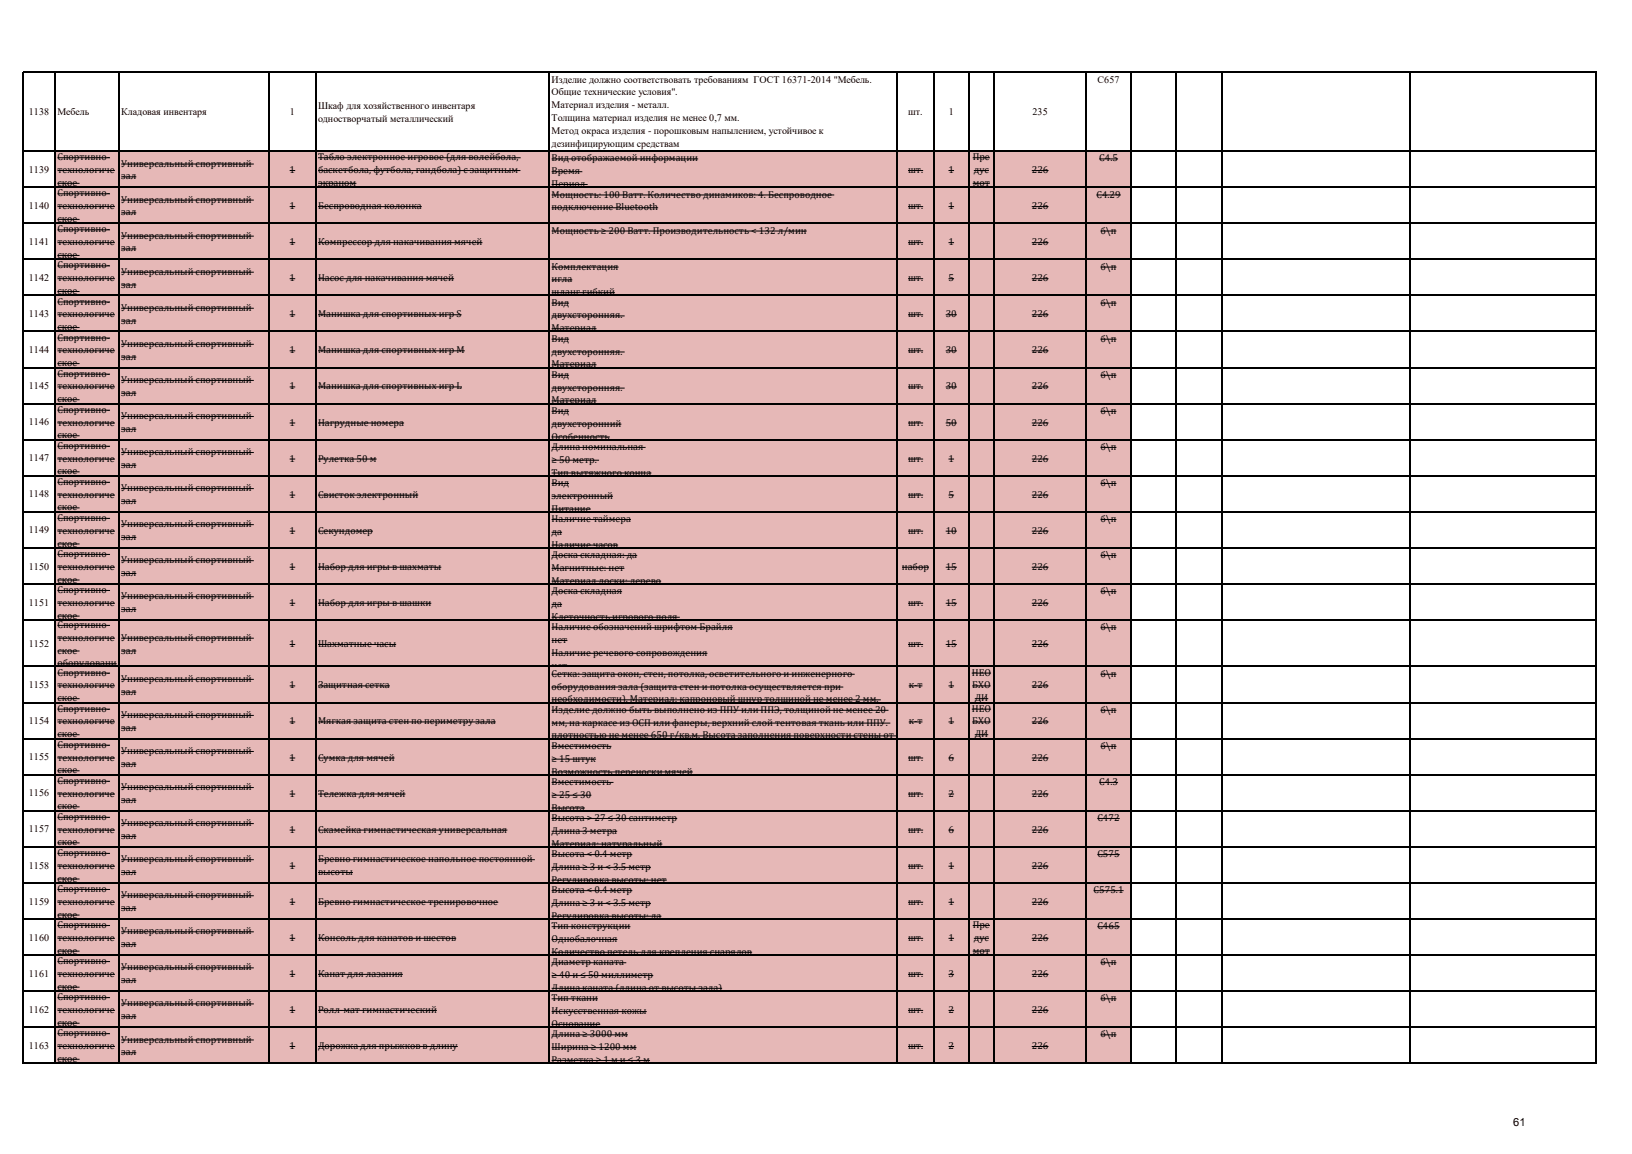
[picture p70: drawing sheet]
<svg xmlns="http://www.w3.org/2000/svg" width="297mm" height="210mm" viewBox="0 0 297 210" stroke-linecap="round" stroke-linejoin="round" font-family="sans-serif">
<defs><g id="words">
<text font-size="2" x="275.4" y="205">61</text>
<g font-size="1.8">
<text x="100.4" y="15">Изделие должно соответствовать требованиям ГОСТ 16371-2014 &quot;Мебель.</text>
<text x="100.4" y="17.4">Общие технические условия&quot;.</text>
<text x="199.8" y="15">С657</text>
<text x="5.2" y="21">1138</text>
<text x="10.5" y="21">Мебель</text>
<text x="22.1" y="21">Кладовая инвентаря</text>
<text x="52.8" y="21">1</text>
<text x="57.9" y="19.9">Шкаф для хозяйственного инвентаря</text>
<text x="57.9" y="22.2">одностворчатый металлический</text>
<text x="100.4" y="19.7">Материал изделия - металл.</text>
<text x="100.4" y="22">Толщина материал изделия не менее 0,7 мм.</text>
<text x="165.3" y="21">шт.</text>
<text x="172.7" y="21">1</text>
<text x="187.9" y="21">235</text>
<text x="10.5" y="29.2">Спортивно-</text>
<text x="57.9" y="29.2">Табло электронное игровое (для волейбола,</text>
<text x="100.4" y="24.3">Метод окраса изделия - порошковым напылением, устойчивое к</text>
<text x="100.4" y="26.7">дезинфицирующим средствам</text>
<text x="100.4" y="29">Количество отделений не менее 2 шт.</text>
<text x="100.4" y="29.4">Вид отображаемой информации</text>
<text x="177" y="29.2">Пре</text>
<text x="200" y="29.4">С4.5</text>
<text x="5.2" y="31.5">1139</text>
<text x="10.5" y="31.5">технологиче</text>
<text x="10.5" y="33.8">ское</text>
<text x="10.5" y="35.7">Спортивно-</text>
<text x="22.1" y="30.3">Универсальный спортивный</text>
<text x="22.1" y="32.6">зал</text>
<text x="52.7" y="31.5">1</text>
<text x="57.9" y="31.5">баскетбола, футбола, гандбола) с защитным</text>
<text x="57.9" y="33.8">экраном</text>
<text x="100.4" y="31.7">Время</text>
<text x="100.4" y="34">Период</text>
<text x="100.4" y="35.9">Мощность: 100 Ватт. Количество динамиков: 4. Беспроводное</text>
<text x="165.3" y="31.5">шт.</text>
<text x="172.6" y="31.5">1</text>
<text x="177" y="33.8">мот</text>
<text x="177.2" y="31.5">дус</text>
<text x="187.8" y="31.5">226</text>
<text x="199.5" y="35.9">С4.29</text>
<text x="5.2" y="38">1140</text>
<text x="10.5" y="38.1">технологиче</text>
<text x="10.5" y="40.4">ское</text>
<text x="22.1" y="36.9">Универсальный спортивный</text>
<text x="22.1" y="39.2">зал</text>
<text x="52.7" y="38.1">1</text>
<text x="57.9" y="38.1">Беспроводная колонка</text>
<text x="100.4" y="38.3">подключение Bluetooth</text>
<text x="165.3" y="38.1">шт.</text>
<text x="172.6" y="38.1">1</text>
<text x="187.8" y="38.1">226</text>
<text x="5.2" y="44.6">1141</text>
<text x="10.5" y="42.3">Спортивно-</text>
<text x="10.5" y="44.6">технологиче</text>
<text x="10.5" y="47">ское</text>
<text x="22.1" y="43.4">Универсальный спортивный</text>
<text x="22.1" y="45.8">зал</text>
<text x="52.7" y="44.6">1</text>
<text x="57.9" y="44.6">Компрессор для накачивания мячей</text>
<text x="100.4" y="42.5">Мощность ≥ 200 Ватт. Производительность &lt; 132 л/мин</text>
<text x="165.3" y="44.6">шт.</text>
<text x="172.6" y="44.6">1</text>
<text x="187.8" y="44.6">226</text>
<text x="200.3" y="42.5">б\п</text>
<text x="5.2" y="51.1">1142</text>
<text x="10.5" y="48.9">Спортивно-</text>
<text x="10.5" y="51.2">технологиче</text>
<text x="10.5" y="53.5">ское</text>
<text x="22.1" y="50">Универсальный спортивный</text>
<text x="22.1" y="52.3">зал</text>
<text x="52.7" y="51.2">1</text>
<text x="57.9" y="51.2">Насос для накачивания мячей</text>
<text x="100.4" y="49.1">Комплектация</text>
<text x="100.4" y="51.4">игла</text>
<text x="100.4" y="53.7">шланг гибкий</text>
<text x="165.3" y="51.2">шт.</text>
<text x="172.6" y="51.2">5</text>
<text x="187.8" y="51.2">226</text>
<text x="200.3" y="49.1">б\п</text>
<text x="5.2" y="57.7">1143</text>
<text x="10.5" y="55.4">Спортивно-</text>
<text x="10.5" y="57.7">технологиче</text>
<text x="22.1" y="56.6">Универсальный спортивный</text>
<text x="22.1" y="58.9">зал</text>
<text x="52.7" y="57.7">1</text>
<text x="57.9" y="57.7">Манишка для спортивных игр S</text>
<text x="100.4" y="55.6">Вид</text>
<text x="100.4" y="58">двухсторонняя.</text>
<text x="165.3" y="57.7">шт.</text>
<text x="172.1" y="57.7">30</text>
<text x="187.8" y="57.7">226</text>
<text x="200.3" y="55.6">б\п</text>
<text x="5.2" y="64.3">1144</text>
<text x="10.5" y="60.1">ское</text>
<text x="10.5" y="62">Спортивно-</text>
<text x="10.5" y="64.3">технологиче</text>
<text x="22.1" y="63.1">Универсальный спортивный</text>
<text x="22.1" y="65.5">зал</text>
<text x="52.7" y="64.3">1</text>
<text x="57.9" y="64.3">Манишка для спортивных игр M</text>
<text x="100.4" y="60.3">Материал</text>
<text x="100.4" y="62.2">Вид</text>
<text x="100.4" y="64.5">двухсторонняя.</text>
<text x="165.3" y="64.3">шт.</text>
<text x="172.1" y="64.3">30</text>
<text x="187.8" y="64.3">226</text>
<text x="200.3" y="62.2">б\п</text>
<text x="5.2" y="70.8">1145</text>
<text x="10.5" y="66.6">ское</text>
<text x="10.5" y="68.6">Спортивно-</text>
<text x="10.5" y="70.9">технологиче</text>
<text x="22.1" y="69.7">Универсальный спортивный</text>
<text x="52.7" y="70.9">1</text>
<text x="57.9" y="70.9">Манишка для спортивных игр L</text>
<text x="100.4" y="66.9">Материал</text>
<text x="100.4" y="68.8">Вид</text>
<text x="100.4" y="71.1">двухсторонняя.</text>
<text x="165.3" y="70.9">шт.</text>
<text x="172.1" y="70.9">30</text>
<text x="187.8" y="70.9">226</text>
<text x="200.3" y="68.8">б\п</text>
<text x="5.2" y="77.4">1146</text>
<text x="10.5" y="73.2">ское</text>
<text x="10.5" y="75.1">Спортивно-</text>
<text x="10.5" y="77.4">технологиче</text>
<text x="22.1" y="72">зал</text>
<text x="22.1" y="76.3">Универсальный спортивный</text>
<text x="52.7" y="77.4">1</text>
<text x="57.9" y="77.4">Нагрудные номера</text>
<text x="100.4" y="73.4">Материал</text>
<text x="100.4" y="75.3">Вид</text>
<text x="100.4" y="77.7">двухсторонний</text>
<text x="165.3" y="77.4">шт.</text>
<text x="172.1" y="77.4">50</text>
<text x="187.8" y="77.4">226</text>
<text x="200.3" y="75.3">б\п</text>
<text x="5.2" y="84">1147</text>
<text x="10.5" y="79.8">ское</text>
<text x="10.5" y="81.7">Спортивно-</text>
<text x="22.1" y="78.6">зал</text>
<text x="22.1" y="82.8">Универсальный спортивный</text>
<text x="100.4" y="80">Особенность</text>
<text x="100.4" y="81.9">Длина номинальная</text>
<text x="200.3" y="81.9">б\п</text>
<text x="10.5" y="84">технологиче</text>
<text x="10.5" y="86.3">ское</text>
<text x="10.5" y="88.2">Спортивно-</text>
<text x="22.1" y="85.1">зал</text>
<text x="22.1" y="89.4">Универсальный спортивный</text>
<text x="52.7" y="84">1</text>
<text x="57.9" y="84">Рулетка 50 м</text>
<text x="100.4" y="84.2">≥ 50 метр.</text>
<text x="100.4" y="86.5">Тип вытяжного конца</text>
<text x="100.4" y="88.5">Вид</text>
<text x="165.3" y="84">шт.</text>
<text x="172.6" y="84">1</text>
<text x="187.8" y="84">226</text>
<text x="200.3" y="88.5">б\п</text>
<text x="5.2" y="90.5">1148</text>
<text x="10.5" y="90.6">технологиче</text>
<text x="10.5" y="92.9">ское</text>
<text x="10.5" y="94.8">Спортивно-</text>
<text x="22.1" y="91.7">зал</text>
<text x="22.1" y="95.9">Универсальный спортивный</text>
<text x="52.7" y="90.6">1</text>
<text x="57.9" y="90.6">Свисток электронный</text>
<text x="100.4" y="90.8">электронный</text>
<text x="100.4" y="93.1">Питание</text>
<text x="100.4" y="95">Наличие таймера</text>
<text x="165.3" y="90.6">шт.</text>
<text x="172.6" y="90.6">5</text>
<text x="187.8" y="90.6">226</text>
<text x="200.3" y="95">б\п</text>
<text x="5.2" y="97.1">1149</text>
<text x="10.5" y="97.1">технологиче</text>
<text x="10.5" y="99.5">ское</text>
<text x="10.5" y="101.4">Спортивно-</text>
<text x="22.1" y="98.3">зал</text>
<text x="52.7" y="97.1">1</text>
<text x="57.9" y="97.1">Секундомер</text>
<text x="100.4" y="97.3">да</text>
<text x="100.4" y="99.7">Наличие часов</text>
<text x="100.4" y="101.6">Доска складная: да</text>
<text x="165.3" y="97.1">шт.</text>
<text x="172.1" y="97.1">10</text>
<text x="187.8" y="97.1">226</text>
<text x="200.3" y="101.6">б\п</text>
<text x="5.2" y="103.6">1150</text>
<text x="10.5" y="103.7">технологиче</text>
<text x="10.5" y="106">ское</text>
<text x="10.5" y="107.9">Спортивно-</text>
<text x="22.1" y="102.5">Универсальный спортивный</text>
<text x="22.1" y="104.8">зал</text>
<text x="52.7" y="103.7">1</text>
<text x="57.9" y="103.7">Набор для игры в шахматы</text>
<text x="100.4" y="103.9">Магнитные: нет</text>
<text x="100.4" y="106.2">Материал доски: дерево</text>
<text x="164.2" y="103.7">набор</text>
<text x="172.1" y="103.7">15</text>
<text x="187.8" y="103.7">226</text>
<text x="5.2" y="110.2">1151</text>
<text x="10.5" y="110.3">технологиче</text>
<text x="10.5" y="112.6">ское</text>
<text x="22.1" y="109.1">Универсальный спортивный</text>
<text x="22.1" y="111.4">зал</text>
<text x="52.7" y="110.3">1</text>
<text x="57.9" y="110.3">Набор для игры в шашки</text>
<text x="100.4" y="108.1">Доска складная</text>
<text x="100.4" y="110.5">да</text>
<text x="100.4" y="112.8">Клеточность игрового поля</text>
<text x="165.3" y="110.3">шт.</text>
<text x="172.1" y="110.3">15</text>
<text x="187.8" y="110.3">226</text>
<text x="200.3" y="108.1">б\п</text>
<text x="5.2" y="117.7">1152</text>
<text x="10.5" y="114.3">Спортивно-</text>
<text x="10.5" y="116.6">технологиче</text>
<text x="10.5" y="118.9">ское</text>
<text x="22.1" y="116.6">Универсальный спортивный</text>
<text x="22.1" y="118.9">зал</text>
<text x="52.7" y="117.8">1</text>
<text x="57.9" y="117.8">Шахматные часы</text>
<text x="100.4" y="114.7">Наличие обозначений шрифтом Брайля</text>
<text x="100.4" y="117">нет</text>
<text x="100.4" y="119.4">Наличие речевого сопровождения</text>
<text x="165.3" y="117.8">шт.</text>
<text x="172.1" y="117.8">15</text>
<text x="187.8" y="117.8">226</text>
<text x="200.3" y="114.7">б\п</text>
<text x="5.2" y="125.2">1153</text>
<text x="10.5" y="121.3">оборудовани</text>
<text x="10.5" y="123">Спортивно-</text>
<text x="10.5" y="125.3">технологиче</text>
<text x="22.1" y="124.1">Универсальный спортивный</text>
<text x="52.7" y="125.3">1</text>
<text x="57.9" y="125.3">Защитная сетка</text>
<text x="100.4" y="121.7">нет</text>
<text x="100.4" y="123.2">Сетка: защита окон, стен, потолка, осветительного и инженерного</text>
<text x="100.4" y="125.5">оборудования зала (защита стен и потолка осуществляется при</text>
<text x="165.4" y="125.3">к-т</text>
<text x="172.6" y="125.3">1</text>
<text x="176.9" y="123">НЕО</text>
<text x="176.9" y="125.3">БХО</text>
<text x="187.8" y="125.3">226</text>
<text x="200.3" y="123.2">б\п</text>
<text x="5.2" y="131.8">1154</text>
<text x="10.5" y="127.6">ское</text>
<text x="10.5" y="129.5">Спортивно-</text>
<text x="10.5" y="131.9">технологиче</text>
<text x="22.1" y="126.4">зал</text>
<text x="22.1" y="130.7">Универсальный спортивный</text>
<text x="52.7" y="131.9">1</text>
<text x="57.9" y="131.9">Мягкая защита стен по периметру зала</text>
<text x="100.4" y="127.8">необходимости). Материал: капроновый шнур толщиной не менее 2 мм.</text>
<text x="100.4" y="129.7">Изделие должно быть выполнено из ППУ или ППЭ, толщиной не менее 20</text>
<text x="165.4" y="131.9">к-т</text>
<text x="172.6" y="131.9">1</text>
<text x="176.9" y="129.5">НЕО</text>
<text x="176.9" y="131.9">БХО</text>
<text x="177.4" y="127.6">ДИ</text>
<text x="187.8" y="131.9">226</text>
<text x="200.3" y="129.7">б\п</text>
<text x="10.5" y="134.2">ское</text>
<text x="10.5" y="136.1">Спортивно-</text>
<text x="22.1" y="133">зал</text>
<text x="22.1" y="137.2">Универсальный спортивный</text>
<text x="100.4" y="132.1">мм, на каркасе из ОСП или фанеры, верхний слой тентовая ткань или ППУ.</text>
<text x="100.4" y="134.4">плотностью не менее 650 г/кв.м. Высота заполнения поверхности стены от</text>
<text x="100.4" y="136.3">Вместимость</text>
<text x="177.4" y="134.2">ДИ</text>
<text x="200.3" y="136.3">б\п</text>
<text x="5.2" y="138.4">1155</text>
<text x="10.5" y="138.4">технологиче</text>
<text x="10.5" y="140.7">ское</text>
<text x="10.5" y="142.6">Спортивно-</text>
<text x="22.1" y="139.6">зал</text>
<text x="22.1" y="143.8">Универсальный спортивный</text>
<text x="52.7" y="138.4">1</text>
<text x="57.9" y="138.4">Сумка для мячей</text>
<text x="100.4" y="138.6">≥ 15 штук</text>
<text x="100.4" y="141">Возможность переноски мячей</text>
<text x="100.4" y="142.9">Вместимость</text>
<text x="165.3" y="138.4">шт.</text>
<text x="172.6" y="138.4">6</text>
<text x="187.8" y="138.4">226</text>
<text x="200" y="142.9">С4.3</text>
<text x="5.2" y="144.9">1156</text>
<text x="10.5" y="145">технологиче</text>
<text x="10.5" y="147.3">ское</text>
<text x="10.5" y="149.2">Спортивно-</text>
<text x="22.1" y="146.1">зал</text>
<text x="52.7" y="145">1</text>
<text x="57.9" y="145">Тележка для мячей</text>
<text x="100.4" y="145.2">≥ 25 ≤ 30</text>
<text x="100.4" y="147.5">Высота</text>
<text x="100.4" y="149.4">Высота &gt; 27 ≤ 30 сантиметр</text>
<text x="165.3" y="145">шт.</text>
<text x="172.6" y="145">2</text>
<text x="187.8" y="145">226</text>
<text x="199.7" y="149.4">С472</text>
<text x="5.2" y="151.5">1157</text>
<text x="10.5" y="151.5">технологиче</text>
<text x="10.5" y="153.9">ское</text>
<text x="10.5" y="155.8">Спортивно-</text>
<text x="22.1" y="150.4">Универсальный спортивный</text>
<text x="22.1" y="152.7">зал</text>
<text x="52.7" y="151.5">1</text>
<text x="57.9" y="151.5">Скамейка гимнастическая универсальная</text>
<text x="100.4" y="151.7">Длина 3 метра</text>
<text x="100.4" y="154.1">Материал: натуральный</text>
<text x="100.4" y="156">Высота &lt; 0.4 метр</text>
<text x="165.3" y="151.5">шт.</text>
<text x="172.6" y="151.5">6</text>
<text x="187.8" y="151.5">226</text>
<text x="199.7" y="156">С575</text>
<text x="5.2" y="158.1">1158</text>
<text x="10.5" y="158.1">технологиче</text>
<text x="10.5" y="160.4">ское</text>
<text x="22.1" y="156.9">Универсальный спортивный</text>
<text x="22.1" y="159.3">зал</text>
<text x="52.7" y="158.1">1</text>
<text x="57.9" y="156.9">Бревно гимнастическое напольное постоянной</text>
<text x="57.9" y="159.3">высоты</text>
<text x="100.4" y="158.3">Длина ≥ 3 и &lt; 3.5 метр</text>
<text x="100.4" y="160.6">Регулировка высоты: нет</text>
<text x="165.3" y="158.1">шт.</text>
<text x="172.6" y="158.1">1</text>
<text x="187.8" y="158.1">226</text>
<text x="5.2" y="164.6">1159</text>
<text x="10.5" y="162.3">Спортивно-</text>
<text x="10.5" y="164.7">технологиче</text>
<text x="10.5" y="167">ское</text>
<text x="22.1" y="163.5">Универсальный спортивный</text>
<text x="22.1" y="165.8">зал</text>
<text x="52.7" y="164.7">1</text>
<text x="57.9" y="164.7">Бревно гимнастическое тренировочное</text>
<text x="100.4" y="162.6">Высота &lt; 0.4 метр</text>
<text x="100.4" y="164.9">Длина ≥ 3 и &lt; 3.5 метр</text>
<text x="100.4" y="167.2">Регулировка высоты: да</text>
<text x="165.3" y="164.7">шт.</text>
<text x="172.6" y="164.7">1</text>
<text x="187.8" y="164.7">226</text>
<text x="199" y="162.6">С575.1</text>
<text x="5.2" y="171.2">1160</text>
<text x="10.5" y="168.9">Спортивно-</text>
<text x="10.5" y="171.2">технологиче</text>
<text x="10.5" y="173.6">ское</text>
<text x="22.1" y="170">Универсальный спортивный</text>
<text x="22.1" y="172.4">зал</text>
<text x="52.7" y="171.2">1</text>
<text x="57.9" y="171.2">Консоль для канатов и шестов</text>
<text x="100.4" y="169.1">Тип конструкции</text>
<text x="100.4" y="171.4">Однобалочная</text>
<text x="100.4" y="173.8">Количество петель для крепления снарядов</text>
<text x="165.3" y="171.2">шт.</text>
<text x="172.6" y="171.2">1</text>
<text x="177" y="168.9">Пре</text>
<text x="177" y="173.6">мот</text>
<text x="177.2" y="171.2">дус</text>
<text x="187.8" y="171.2">226</text>
<text x="199.7" y="169.1">С465</text>
<text x="5.2" y="177.7">1161</text>
<text x="10.5" y="175.5">Спортивно-</text>
<text x="10.5" y="177.8">технологиче</text>
<text x="22.1" y="176.6">Универсальный спортивный</text>
<text x="22.1" y="178.9">зал</text>
<text x="52.7" y="177.8">1</text>
<text x="57.9" y="177.8">Канат для лазания</text>
<text x="100.4" y="175.7">Диаметр каната</text>
<text x="100.4" y="178">≥ 40 и ≤ 50 миллиметр</text>
<text x="165.3" y="177.8">шт.</text>
<text x="172.6" y="177.8">3</text>
<text x="187.8" y="177.8">226</text>
<text x="200.3" y="175.7">б\п</text>
<text x="5.2" y="184.3">1162</text>
<text x="10.5" y="180.1">ское</text>
<text x="10.5" y="182">Спортивно-</text>
<text x="10.5" y="184.4">технологиче</text>
<text x="22.1" y="183.2">Универсальный спортивный</text>
<text x="22.1" y="185.5">зал</text>
<text x="52.7" y="184.4">1</text>
<text x="57.9" y="184.4">Ролл-мат гимнастический</text>
<text x="100.4" y="180.3">Длина каната (длина от высоты зала)</text>
<text x="100.4" y="182.2">Тип ткани</text>
<text x="100.4" y="184.6">Искусственная кожы</text>
<text x="165.3" y="184.4">шт.</text>
<text x="172.6" y="184.4">2</text>
<text x="187.8" y="184.4">226</text>
<text x="200.3" y="182.2">б\п</text>
<text x="5.2" y="190.9">1163</text>
<text x="10.5" y="186.7">ское</text>
<text x="10.5" y="188.6">Спортивно-</text>
<text x="10.5" y="190.9">технологиче</text>
<text x="22.1" y="189.7">Универсальный спортивный</text>
<text x="52.7" y="190.9">1</text>
<text x="57.9" y="190.9">Дорожка для прыжков в длину</text>
<text x="100.4" y="186.9">Основание</text>
<text x="100.4" y="188.8">Длина ≥ 3000 мм</text>
<text x="100.4" y="191.1">Ширина ≥ 1200 мм</text>
<text x="165.3" y="190.9">шт.</text>
<text x="172.6" y="190.9">2</text>
<text x="187.8" y="190.9">226</text>
<text x="200.3" y="188.8">б\п</text>
<text x="10.5" y="193.2">ское</text>
<text x="22.1" y="192.1">зал</text>
<text x="100.4" y="193.5">Разметка ≥ 1 м и ≤ 3 м</text>
</g>
</g></defs>
<g fill="#e6b8b7">
<path d="M10 27.5h38.9v6.6h-38.9z" fill-rule="evenodd"/>
<path d="M48.9 27.5h156.9v6.6h-156.9z" fill-rule="evenodd"/>
<path d="M10 34h195.8v159.5h-195.8z" fill-rule="evenodd"/>
</g>
<g fill="none" stroke="#000" stroke-width=".18">
<path d="M10.5 28.7h9.5M10.5 31h10.4M10.5 33.4h4M10.5 35.3h9.5M10.5 37.6h10.4M10.5 39.9h4M22.1 29.9h24.1M22.1 32.2h2.7M22.1 36.4h24.1M22.1 38.7h2.7M52.7 31h1M52.7 37.6h1"/>
<path d="M57.9 28.7h36.9M57.9 31h36.8M57.9 33.4h7M57.9 37.6h18.9M100.4 28.9h26.7M100.4 31.2h5.6M100.4 33.6h6.6M100.4 35.5h51.4M100.4 37.8h19.4M165.3 31h2.7M165.3 37.6h2.7M172.6 31h1"/>
<path d="M172.6 37.6h1M177 28.7h3.2M177 33.4h3.2M177.2 31h2.8M187.8 31h3M187.8 37.6h3M199.5 35.5h4.5M200 28.9h3.5M10.5 41.8h9.5M10.5 44.2h10.4M10.5 46.5h4M10.5 48.4h9.5"/>
<path d="M10.5 50.7h10.4M10.5 53.1h4M10.5 55h9.5M10.5 57.3h10.4M10.5 59.6h4M22.1 43h24.1M22.1 45.3h2.7M22.1 49.5h24.1M22.1 51.9h2.7M22.1 56.1h24.1M22.1 58.4h2.7M52.7 44.2h1"/>
<path d="M52.7 50.7h1M52.7 57.3h1M57.9 44.2h29.9M57.9 50.7h24.7M57.9 57.3h26.1M100.4 42h46.4M100.4 48.6h12.2M100.4 50.9h3.8M100.4 53.3h11.5M100.4 55.2h3.2M100.4 57.5h13.3M100.4 59.8h8.2"/>
<path d="M165.3 44.2h2.7M165.3 50.7h2.7M165.3 57.3h2.7M172.1 57.3h2M172.6 44.2h1M172.6 50.7h1M187.8 44.2h3M187.8 50.7h3M187.8 57.3h3M200.3 42h2.9M200.3 48.6h2.9M200.3 55.2h2.9"/>
<path d="M10.5 61.5h9.5M10.5 63.8h10.4M10.5 66.2h4M10.5 68.1h9.5M10.5 70.4h10.4M10.5 72.7h4M10.5 74.7h9.5M10.5 77h10.4M10.5 79.3h4M22.1 62.7h24.1M22.1 65h2.7M22.1 69.2h24.1"/>
<path d="M22.1 71.6h2.7M22.1 75.8h24.1M22.1 78.1h2.7M52.7 63.8h1M52.7 70.4h1M52.7 77h1M57.9 63.8h26.7M57.9 70.4h26.2M57.9 77h15.6M100.4 61.7h3.2M100.4 64.1h13.3M100.4 66.4h8.2"/>
<path d="M100.4 68.3h3.2M100.4 70.6h13.3M100.4 73h8.2M100.4 74.9h3.2M100.4 77.2h12.7M100.4 79.5h10.6M165.3 63.8h2.7M165.3 70.4h2.7M165.3 77h2.7M172.1 63.8h2M172.1 70.4h2M172.1 77h2"/>
<path d="M187.8 63.8h3M187.8 70.4h3M187.8 77h3M200.3 61.7h2.9M200.3 68.3h2.9M200.3 74.9h2.9M10.5 81.2h9.5M10.5 83.5h10.4M10.5 85.9h4M10.5 87.8h9.5M10.5 90.1h10.4M10.5 92.4h4"/>
<path d="M10.5 94.3h9.5M10.5 96.7h10.4M10.5 99h4M22.1 82.4h24.1M22.1 84.7h2.7M22.1 88.9h24.1M22.1 91.2h2.7M22.1 95.5h24.1M22.1 97.8h2.7M52.7 83.5h1M52.7 90.1h1M52.7 96.7h1"/>
<path d="M57.9 83.5h10.6M57.9 90.1h18.2M57.9 96.7h10M100.4 81.4h17.1M100.4 83.8h8.6M100.4 86.1h18.2M100.4 88h3.2M100.4 90.3h11.2M100.4 92.6h7.1M100.4 94.5h14.4M100.4 96.9h1.9M100.4 99.2h12.1"/>
<path d="M165.3 83.5h2.7M165.3 90.1h2.7M165.3 96.7h2.7M172.1 96.7h2M172.6 83.5h1M172.6 90.1h1M187.8 83.5h3M187.8 90.1h3M187.8 96.7h3M200.3 81.4h2.9M200.3 88h2.9M200.3 94.5h2.9"/>
<path d="M10.5 100.9h9.5M10.5 103.2h10.4M10.5 105.6h4M10.5 107.5h9.5M10.5 109.8h10.4M10.5 112.1h4M10.5 113.8h9.5M10.5 116.1h10.4M10.5 118.5h4M22.1 102h24.1M22.1 104.4h2.7M22.1 108.6h24.1"/>
<path d="M22.1 110.9h2.7M22.1 116.1h24.1M22.1 118.5h2.7M52.7 103.2h1M52.7 109.8h1M52.7 117.3h1M57.9 103.2h22.4M57.9 109.8h20.6M57.9 117.3h14.2M100.4 101.1h15.6M100.4 103.4h13.2M100.4 105.8h19.9"/>
<path d="M100.4 107.7h12.8M100.4 110h1.9M100.4 112.3h23.3M100.4 114.2h33M100.4 116.6h2.9M100.4 118.9h28.4M164.2 103.2h4.9M165.3 109.8h2.7M165.3 117.3h2.7M172.1 103.2h2M172.1 109.8h2M172.1 117.3h2"/>
<path d="M187.8 103.2h3M187.8 109.8h3M187.8 117.3h3M200.3 101.1h2.9M200.3 107.7h2.9M200.3 114.2h2.9M10.5 120.8h10.8M10.5 122.5h9.5M10.5 124.8h10.4M10.5 127.2h4M10.5 129.1h9.5M10.5 131.4h10.4"/>
<path d="M10.5 133.7h4M10.5 135.6h9.5M10.5 137.9h10.4M22.1 123.6h24.1M22.1 126h2.7M22.1 130.2h24.1M22.1 132.5h2.7M22.1 136.8h24.1M22.1 139.1h2.7M52.7 124.8h1M52.7 131.4h1M52.7 137.9h1"/>
<path d="M57.9 124.8h13.1M57.9 131.4h32.3M57.9 137.9h13.9M100.4 122.7h55.2M100.4 125h53.1M100.4 127.4h59.9M100.4 129.3h61.3M100.4 131.6h61.6M100.4 133.9h62.7M100.4 135.8h10.9M100.4 138.2h8.1M165.3 137.9h2.7"/>
<path d="M165.4 124.8h2.5M165.4 131.4h2.5M172.6 124.8h1M172.6 131.4h1M172.6 137.9h1M176.9 122.5h3.5M176.9 129.1h3.5M176.9 124.8h3.4M176.9 131.4h3.4M177.4 127.2h2.5M177.4 133.7h2.5M187.8 124.8h3"/>
<path d="M187.8 131.4h3M187.8 137.9h3M200.3 122.7h2.9M200.3 129.3h2.9M200.3 135.8h2.9M10.5 140.3h4M10.5 142.2h9.5M10.5 144.5h10.4M10.5 146.8h4M10.5 148.7h9.5M10.5 151.1h10.4M10.5 153.4h4"/>
<path d="M10.5 155.3h9.5M10.5 157.6h10.4M10.5 160h4M22.1 143.3h24.1M22.1 145.7h2.7M22.1 149.9h24.1M22.1 152.2h2.7M22.1 156.5h24.1M22.1 158.8h2.7M52.7 144.5h1M52.7 151.1h1M52.7 157.6h1"/>
<path d="M57.9 144.5h15.9M57.9 151.1h34.4M57.9 156.5h39.4M57.9 158.8h6.3M100.4 140.5h25.7M100.4 142.4h11.3M100.4 144.7h7.2M100.4 147h6M100.4 149h22.8M100.4 151.3h11.9M100.4 153.6h20.1M100.4 155.5h14.7"/>
<path d="M100.4 157.9h18.1M165.3 144.5h2.7M165.3 151.1h2.7M165.3 157.6h2.7M172.6 144.5h1M172.6 151.1h1M172.6 157.6h1M187.8 144.5h3M187.8 151.1h3M187.8 157.6h3M199.7 149h4.1M199.7 155.5h4.1"/>
<path d="M200 142.4h3.5M10.5 161.9h9.5M10.5 164.2h10.4M10.5 166.5h4M10.5 168.4h9.5M10.5 170.8h10.4M10.5 173.1h4M10.5 175h9.5M10.5 177.3h10.4M10.5 179.7h4M22.1 163h24.1M22.1 165.3h2.7"/>
<path d="M22.1 169.6h24.1M22.1 171.9h2.7M22.1 176.1h24.1M22.1 178.5h2.7M52.7 164.2h1M52.7 170.8h1M52.7 177.3h1M57.9 164.2h32.8M57.9 170.8h25.1M57.9 177.3h15.4M100.4 160.2h20.9M100.4 162.1h14.7"/>
<path d="M100.4 164.4h18.1M100.4 166.7h20M100.4 168.6h14.3M100.4 171h12M100.4 173.3h36.5M100.4 175.2h13.6M100.4 177.5h18.5M100.4 179.9h31M165.3 164.2h2.7M165.3 170.8h2.7M165.3 177.3h2.7M172.6 164.2h1"/>
<path d="M172.6 170.8h1M172.6 177.3h1M177 168.4h3.2M177 173.1h3.2M177.2 170.8h2.8M187.8 164.2h3M187.8 170.8h3M187.8 177.3h3M199 162.1h5.5M199.7 168.6h4.1M200.3 175.2h2.9M10.5 181.6h9.5"/>
<path d="M10.5 183.9h10.4M10.5 186.2h4M10.5 188.1h9.5M10.5 190.4h10.4M10.5 192.8h4M22.1 182.7h24.1M22.1 185h2.7M22.1 189.3h24.1M22.1 191.6h2.7M52.7 183.9h1M52.7 190.4h1M57.9 183.9h21.6"/>
<path d="M57.9 190.4h25.4M100.4 181.8h8.4M100.4 184.1h17.3M100.4 186.4h8.8M100.4 188.3h13.9M100.4 190.7h15.4M100.4 193h17.9M165.3 183.9h2.7M165.3 190.4h2.7M172.6 183.9h1M172.6 190.4h1M187.8 183.9h3"/>
<path d="M187.8 190.4h3M200.3 181.8h2.9M200.3 188.3h2.9"/>
</g>
<g fill="none" stroke="#000" stroke-width=".21">
<path d="M4.2 13.1v180.5M4.3 13.2h286.3M10.1 13.3v180.3M21.7 13.3v180.3M48.9 13.3v180.3M57.5 13.3v180.3M100 13.3v180.3M163.3 13.3v180.3M169.9 13.3v180.3M176.3 13.3v180.3M180.9 13.3v180.3M197.7 13.3v180.3"/>
<path d="M205.8 13.3v180.3M214 13.3v180.3M222.3 13.3v180.3M256.6 13.3v180.3M290.5 13.3v180.3M4.3 27.5h286.3M4.3 34.1h286.3M4.3 40.6h286.3M4.3 47.2h286.3M4.3 53.7h286.3M4.3 60.3h286.3M4.3 66.9h286.3"/>
<path d="M4.3 73.4h286.3M4.3 80h286.3M4.3 86.6h286.3M4.3 93.1h286.3M4.3 99.7h286.3M4.3 106.3h286.3M4.3 112.8h286.3M4.3 121.3h286.3M4.3 127.9h286.3M4.3 134.4h286.3M4.3 141h286.3M4.3 147.5h286.3"/>
<path d="M4.3 154.1h286.3M4.3 160.7h286.3M4.3 167.2h286.3M4.3 173.8h286.3M4.3 180.4h286.3M4.3 186.9h286.3M4.3 193.5h286.3"/>
</g>
<use href="#words"/>
</svg>
